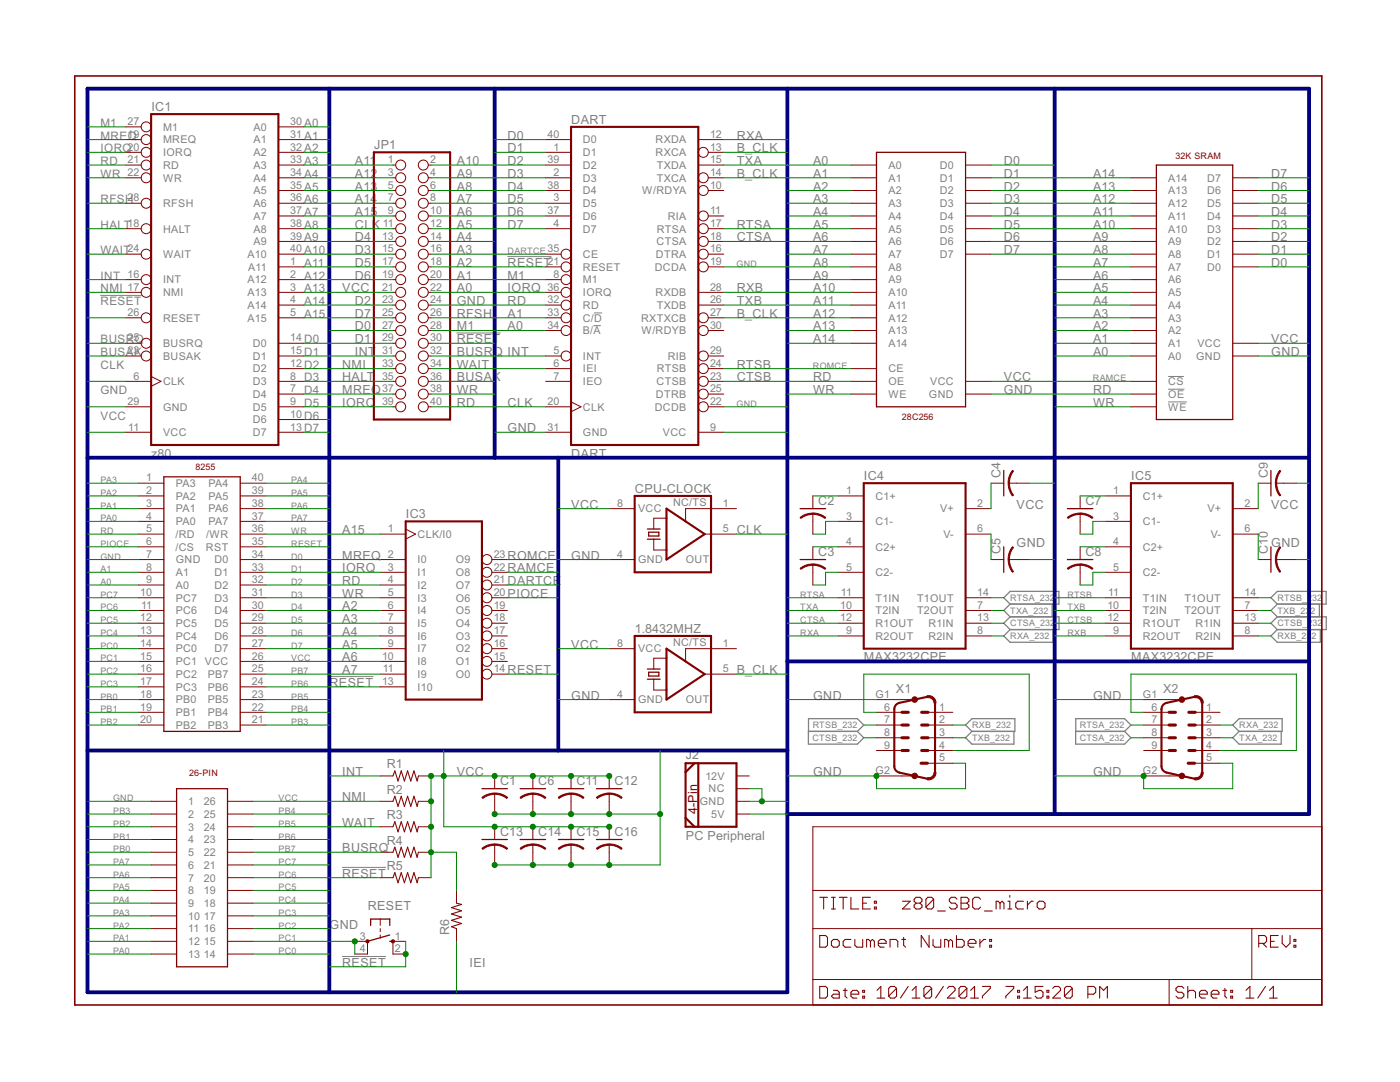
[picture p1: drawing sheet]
<svg xmlns="http://www.w3.org/2000/svg" width="279mm" height="216mm" viewBox="0 0 279 216" stroke-linecap="round" stroke-linejoin="round" font-family="sans-serif">
<defs><g id="words">
<g font-size="2.8" fill="#808080">
<text x="30.2" y="22.1">IC1</text>
<text x="74.6" y="29.8">JP1</text>
<text x="101.3" y="27.9">D0</text>
<text x="114" y="24.7">DART</text>
<text x="147" y="27.9">RXA</text>
<text x="70.8" y="32.9">A11</text>
<text x="70.8" y="35.5">A12</text>
<text x="91.2" y="35.5">A9</text>
<text x="91.2" y="32.9">A10</text>
<text x="101.3" y="30.4">D1</text>
<text x="101.3" y="32.9">D2</text>
<text x="101.3" y="35.5">D3</text>
<text x="147" y="30.4">B_CLK</text>
<text x="147" y="35.5">B_CLK</text>
<text x="147" y="32.9">TXA</text>
<text x="162.3" y="32.9">A0</text>
<text x="162.3" y="35.5">A1</text>
<text x="200.4" y="32.9">D0</text>
<text x="200.4" y="35.5">D1</text>
<text x="218.1" y="35.5">A14</text>
<text x="253.7" y="35.5">D7</text>
<text x="70.8" y="38">A13</text>
<text x="70.8" y="40.6">A14</text>
<text x="91.2" y="40.6">A7</text>
<text x="91.2" y="38">A8</text>
<text x="101.3" y="38">D4</text>
<text x="101.3" y="40.6">D5</text>
<text x="162.3" y="38">A2</text>
<text x="162.3" y="40.6">A3</text>
<text x="200.4" y="38">D2</text>
<text x="200.4" y="40.6">D3</text>
<text x="218.1" y="40.6">A12</text>
<text x="218.1" y="38">A13</text>
<text x="253.7" y="40.6">D5</text>
<text x="253.7" y="38">D6</text>
<text x="70.8" y="43.1">A15</text>
<text x="70.8" y="45.6">CLK</text>
<text x="91.2" y="45.6">A5</text>
<text x="91.2" y="43.1">A6</text>
<text x="101.3" y="43.1">D6</text>
<text x="101.3" y="45.6">D7</text>
<text x="147" y="45.6">RTSA</text>
<text x="162.3" y="43.1">A4</text>
<text x="162.3" y="45.6">A5</text>
<text x="200.4" y="43.1">D4</text>
<text x="200.4" y="45.6">D5</text>
<text x="218.1" y="45.6">A10</text>
<text x="218.1" y="43.1">A11</text>
<text x="253.7" y="45.6">D3</text>
<text x="253.7" y="43.1">D4</text>
<text x="70.8" y="50.7">D3</text>
<text x="70.8" y="48.2">D4</text>
<text x="70.8" y="53.2">D5</text>
<text x="91.2" y="53.2">A2</text>
<text x="91.2" y="50.7">A3</text>
<text x="91.2" y="48.2">A4</text>
<text x="101.3" y="53.2">RESET</text>
<text x="147" y="48.2">CTSA</text>
<text x="162.3" y="48.2">A6</text>
<text x="162.3" y="50.7">A7</text>
<text x="162.3" y="53.2">A8</text>
<text x="200.4" y="48.2">D6</text>
<text x="200.4" y="50.7">D7</text>
<text x="218.1" y="53.2">A7</text>
<text x="218.1" y="50.7">A8</text>
<text x="218.1" y="48.2">A9</text>
<text x="253.7" y="53.2">D0</text>
<text x="253.7" y="50.7">D1</text>
<text x="253.7" y="48.2">D2</text>
<text x="68.3" y="58.3">VCC</text>
<text x="70.8" y="55.8">D6</text>
<text x="91.2" y="58.3">A0</text>
<text x="91.2" y="55.8">A1</text>
<text x="101.3" y="55.8">M1</text>
<text x="101.3" y="58.3">IORQ</text>
<text x="147" y="58.3">RXB</text>
<text x="162.3" y="55.8">A9</text>
<text x="162.3" y="58.3">A10</text>
<text x="218.1" y="58.3">A5</text>
<text x="218.1" y="55.8">A6</text>
<text x="70.8" y="65.9">D0</text>
<text x="70.8" y="60.9">D2</text>
<text x="70.8" y="63.4">D7</text>
<text x="91.2" y="65.9">M1</text>
<text x="91.2" y="63.4">RFSH</text>
<text x="91.2" y="60.9">GND</text>
<text x="101.3" y="65.9">A0</text>
<text x="101.3" y="63.4">A1</text>
<text x="101.3" y="60.9">RD</text>
<text x="147" y="63.4">B_CLK</text>
<text x="147" y="60.9">TXB</text>
<text x="162.3" y="60.9">A11</text>
<text x="162.3" y="63.4">A12</text>
<text x="162.3" y="65.9">A13</text>
<text x="218.1" y="65.9">A2</text>
<text x="218.1" y="63.4">A3</text>
<text x="218.1" y="60.9">A4</text>
<text x="70.8" y="68.5">D1</text>
<text x="70.8" y="71">INT</text>
<text x="91.2" y="68.5">RESET</text>
<text x="91.2" y="71">BUSRQ INT</text>
<text x="162.3" y="68.5">A14</text>
<text x="218.1" y="71">A0</text>
<text x="218.1" y="68.5">A1</text>
<text x="253.7" y="71">GND</text>
<text x="253.7" y="68.5">VCC</text>
<text x="68.3" y="76.1">HALT</text>
<text x="68.3" y="73.6">NMI</text>
<text x="91.2" y="73.6">WAIT</text>
<text x="91.2" y="76.1">BUSAK</text>
<text x="147" y="76.1">CTSB</text>
<text x="147" y="73.6">RTSB</text>
<text x="162.3" y="76.1">RD</text>
<text x="200.4" y="76.1">VCC</text>
<text x="68.3" y="78.6">MREQ</text>
<text x="68.3" y="81.2">IORQ</text>
<text x="91.2" y="81.2">RD</text>
<text x="91.2" y="78.6">WR</text>
<text x="101.3" y="81.2">CLK</text>
<text x="162.3" y="78.6">WR</text>
<text x="200.4" y="78.6">GND</text>
<text x="218.1" y="78.6">RD</text>
<text x="218.1" y="81.2">WR</text>
<text x="101.3" y="86.3">GND</text>
<text x="30.2" y="91.3">z80</text>
<text x="114" y="91.3">DART</text>
<text x="172.4" y="95.8">IC4</text>
<text x="199.7" y="95.4" transform="rotate(-90 199.7 95.4)">C4</text>
<text x="225.8" y="95.8">IC5</text>
<text x="253" y="95.4" transform="rotate(-90 253 95.4)">C9</text>
<text x="114" y="101.5">VCC</text>
<text x="126.7" y="98.3">CPU-CLOCK</text>
<text x="163.3" y="100.9">C2</text>
<text x="202.9" y="101.5">VCC</text>
<text x="216.6" y="100.9">C7</text>
<text x="253.7" y="101.5">VCC</text>
<text x="68.3" y="106.6">A15</text>
<text x="81" y="103.4">IC3</text>
<text x="147" y="106.6">CLK</text>
<text x="68.3" y="111.7">MREQ</text>
<text x="101.3" y="111.7">ROMCE</text>
<text x="114" y="111.7">GND</text>
<text x="163.3" y="111">C3</text>
<text x="199.7" y="110.6" transform="rotate(-90 199.7 110.6)">C5</text>
<text x="202.9" y="109.1">GND</text>
<text x="216.6" y="111">C8</text>
<text x="253" y="110.6" transform="rotate(-90 253 110.6)">C10</text>
<text x="253.7" y="109.1">GND</text>
<text x="68.3" y="114.2">IORQ</text>
<text x="68.3" y="116.7">RD</text>
<text x="68.3" y="119.3">WR</text>
<text x="101.3" y="114.2">RAMCE</text>
<text x="101.3" y="116.7">DARTCE</text>
<text x="101.3" y="119.3">PIOCE</text>
<text x="68.3" y="121.8">A2</text>
<text x="68.3" y="124.4">A3</text>
<text x="68.3" y="126.9">A4</text>
<text x="68.3" y="129.4">A5</text>
<text x="68.3" y="132">A6</text>
<text x="114" y="129.4">VCC</text>
<text x="126.7" y="126.3">1.8432MHZ</text>
<text x="172.4" y="132">MAX3232CPE</text>
<text x="225.8" y="132">MAX3232CPE</text>
<text x="65.8" y="137">RESET</text>
<text x="68.3" y="134.5">A7</text>
<text x="101.3" y="134.5">RESET</text>
<text x="147" y="134.5">B_CLK</text>
<text x="114" y="139.6">GND</text>
<text x="162.3" y="139.6">GND</text>
<text x="178.8" y="138.3">X1</text>
<text x="218.1" y="139.6">GND</text>
<text x="232.1" y="138.3">X2</text>
<text x="68.3" y="154.8">INT</text>
<text x="77.2" y="153.3">R1</text>
<text x="91.2" y="154.8">VCC</text>
<text x="136.9" y="151.5">J2</text>
<text x="162.3" y="154.8">GND</text>
<text x="218.1" y="154.8">GND</text>
<text x="68.3" y="159.9">NMI</text>
<text x="77.2" y="158.4">R2</text>
<text x="99.8" y="156.7">C1</text>
<text x="107.4" y="156.7">C6</text>
<text x="115" y="156.7">C11</text>
<text x="122.6" y="156.7">C12</text>
<text x="68.3" y="165">WAIT</text>
<text x="77.2" y="163.5">R3</text>
<text x="99.8" y="166.9">C13</text>
<text x="107.4" y="166.9">C14</text>
<text x="115" y="166.9">C15</text>
<text x="122.6" y="166.9">C16</text>
<text x="136.9" y="167.5">PC Peripheral</text>
<text x="68.3" y="170.1">BUSRQ</text>
<text x="77.2" y="168.6">R4</text>
<text x="77.2" y="173.6">R5</text>
<text x="68.3" y="175.1">RESET</text>
<text x="65.8" y="185.3">GND</text>
<text x="73.4" y="181.5">RESET</text>
<text x="89.6" y="186.5" transform="rotate(-90 89.6 186.5)">R6</text>
<text x="68.3" y="192.9">RESET</text>
<text x="93.7" y="192.9">IEI</text>
</g>
<text font-size="2.8" fill="#800000" x="139.1" y="162.4" transform="rotate(-90 139.1 162.4)">4-Pin</text>
<g font-size="2.6" fill="#808080">
<text x="20" y="25.3">M1</text>
<text x="20" y="27.9">MRE1Q9</text>
<text x="20" y="30.4">IORQ20</text>
<text x="20" y="32.9">RD</text>
<text x="20" y="35.5">WR 22</text>
<text x="20" y="40.6">RFSH</text>
<text x="20" y="45.6">HALT18</text>
<text x="20" y="50.7">WAIT24</text>
<text x="20" y="55.8">INT 16</text>
<text x="20" y="58.3">NMI 17</text>
<text x="20" y="60.9">RESET</text>
<text x="20" y="68.5">BUSRQ</text>
<text x="20" y="71">BUSAK</text>
<text x="20" y="73.6">CLK</text>
<text x="20" y="78.6">GND</text>
<text x="20" y="83.7">VCC</text>
</g>
<g font-size="2.4" fill="#808080">
<text x="25.5" y="25">27</text>
<text x="32.5" y="26.1">M1</text>
<text x="32.5" y="28.6">MREQ</text>
<text x="50.6" y="26.1">A0</text>
<text x="50.6" y="28.6">A1</text>
<text x="57.9" y="25">30A0</text>
<text x="57.9" y="27.5">31A1</text>
<text x="109.3" y="27.5">40</text>
<text x="116.3" y="28.6">D0</text>
<text x="130.8" y="28.6">RXDA</text>
<text x="141.7" y="27.5">12</text>
<text x="25.5" y="32.6">21</text>
<text x="32.5" y="31.2">IORQ</text>
<text x="32.5" y="33.7">RD</text>
<text x="50.6" y="31.2">A2</text>
<text x="50.6" y="33.7">A3</text>
<text x="57.9" y="30">32A2</text>
<text x="57.9" y="32.6">33A3</text>
<text x="57.9" y="35.1">34A4</text>
<text x="77.4" y="32.6">1</text>
<text x="77.4" y="35.1">3</text>
<text x="85.8" y="32.6">2</text>
<text x="85.8" y="35.1">4</text>
<text x="109.3" y="32.6">39</text>
<text x="110.4" y="30">1</text>
<text x="110.4" y="35.1">2</text>
<text x="116.3" y="31.2">D1</text>
<text x="116.3" y="33.7">D2</text>
<text x="130.8" y="31.2">RXCA</text>
<text x="131.1" y="33.7">TXDA</text>
<text x="141.7" y="30">13</text>
<text x="141.7" y="35.1">14</text>
<text x="141.7" y="32.6">15</text>
<text x="177.3" y="33.7">A0</text>
<text x="187.6" y="33.7">D0</text>
<text x="25.5" y="40.2">28</text>
<text x="32.5" y="36.2">WR</text>
<text x="32.5" y="41.3">RFSH</text>
<text x="50.6" y="36.2">A4</text>
<text x="50.6" y="38.8">A5</text>
<text x="50.6" y="41.3">A6</text>
<text x="57.9" y="37.7">35A5</text>
<text x="57.9" y="40.2">36A6</text>
<text x="77.4" y="37.7">5</text>
<text x="77.4" y="40.2">7</text>
<text x="85.8" y="37.7">6</text>
<text x="85.8" y="40.2">8</text>
<text x="109.3" y="37.7">38</text>
<text x="110.4" y="40.2">3</text>
<text x="116.3" y="36.2">D3</text>
<text x="116.3" y="41.3">D5</text>
<text x="116.3" y="38.8">D4</text>
<text x="128.2" y="38.8">W/RDYA</text>
<text x="131.1" y="36.2">TXCA</text>
<text x="141.7" y="37.7">10</text>
<text x="177.3" y="36.2">A1</text>
<text x="177.3" y="38.8">A2</text>
<text x="177.3" y="41.3">A3</text>
<text x="187.6" y="36.2">D1</text>
<text x="187.6" y="38.8">D2</text>
<text x="187.6" y="41.3">D3</text>
<text x="233.2" y="36.2">A14</text>
<text x="233.2" y="38.8">A13</text>
<text x="233.2" y="41.3">A12</text>
<text x="240.9" y="36.2">D7</text>
<text x="240.9" y="38.8">D6</text>
<text x="240.9" y="41.3">D5</text>
<text x="32.5" y="46.4">HALT</text>
<text x="50.6" y="43.9">A7</text>
<text x="50.6" y="46.4">A8</text>
<text x="57.9" y="42.7">37A7</text>
<text x="57.9" y="45.3">38A8</text>
<text x="57.9" y="47.8">39A9</text>
<text x="76.2" y="47.8">13</text>
<text x="76.4" y="45.3">11</text>
<text x="77.4" y="42.7">9</text>
<text x="85.8" y="42.7">10</text>
<text x="85.8" y="45.3">12</text>
<text x="85.8" y="47.8">14</text>
<text x="109.3" y="42.7">37</text>
<text x="110.4" y="45.3">4</text>
<text x="116.3" y="46.4">D7</text>
<text x="116.3" y="43.9">D6</text>
<text x="131.1" y="46.4">RTSA</text>
<text x="133.3" y="43.9">RIA</text>
<text x="141.7" y="42.7">11</text>
<text x="141.7" y="45.3">17</text>
<text x="141.7" y="47.8">18</text>
<text x="177.3" y="43.9">A4</text>
<text x="177.3" y="46.4">A5</text>
<text x="187.6" y="43.9">D4</text>
<text x="187.6" y="46.4">D5</text>
<text x="233.2" y="43.9">A11</text>
<text x="233.2" y="46.4">A10</text>
<text x="240.9" y="43.9">D4</text>
<text x="240.9" y="46.4">D3</text>
<text x="32.5" y="51.5">WAIT</text>
<text x="49.4" y="51.5">A10</text>
<text x="50.6" y="48.9">A9</text>
<text x="57.9" y="50.4">40A10</text>
<text x="57.9" y="52.9">1 A11</text>
<text x="76.2" y="50.4">15</text>
<text x="76.2" y="52.9">17</text>
<text x="85.8" y="50.4">16</text>
<text x="85.8" y="52.9">18</text>
<text x="109.3" y="52.9">21</text>
<text x="109.3" y="50.4">35</text>
<text x="116.3" y="51.5">CE</text>
<text x="130.9" y="51.5">DTRA</text>
<text x="131" y="48.9">CTSA</text>
<text x="141.7" y="50.4">16</text>
<text x="141.7" y="52.9">19</text>
<text x="177.3" y="48.9">A6</text>
<text x="177.3" y="51.5">A7</text>
<text x="187.6" y="48.9">D6</text>
<text x="187.6" y="51.5">D7</text>
<text x="233.2" y="48.9">A9</text>
<text x="233.2" y="51.5">A8</text>
<text x="240.9" y="48.9">D2</text>
<text x="240.9" y="51.5">D1</text>
<text x="32.5" y="56.6">INT</text>
<text x="32.5" y="59.1">NMI</text>
<text x="49.4" y="56.6">A12</text>
<text x="49.4" y="59.1">A13</text>
<text x="49.5" y="54">A11</text>
<text x="57.9" y="55.4">2 A12</text>
<text x="57.9" y="58">3 A13</text>
<text x="76.2" y="55.4">19</text>
<text x="76.2" y="58">21</text>
<text x="85.8" y="55.4">20</text>
<text x="85.8" y="58">22</text>
<text x="109.3" y="58">36</text>
<text x="110.4" y="55.4">8</text>
<text x="116.3" y="56.6">M1</text>
<text x="116.3" y="54">RESET</text>
<text x="116.3" y="59.1">IORQ</text>
<text x="130.7" y="54">DCDA</text>
<text x="130.8" y="59.1">RXDB</text>
<text x="141.7" y="58">28</text>
<text x="177.3" y="54">A8</text>
<text x="177.3" y="56.6">A9</text>
<text x="177.3" y="59.1">A10</text>
<text x="233.2" y="54">A7</text>
<text x="233.2" y="56.6">A6</text>
<text x="233.2" y="59.1">A5</text>
<text x="240.9" y="54">D0</text>
<text x="25.5" y="63.1">26</text>
<text x="32.5" y="64.2">RESET</text>
<text x="49.4" y="61.6">A14</text>
<text x="49.4" y="64.2">A15</text>
<text x="57.9" y="60.5">4 A14</text>
<text x="57.9" y="63.1">5 A15</text>
<text x="76.2" y="60.5">23</text>
<text x="76.2" y="63.1">25</text>
<text x="76.2" y="65.6">27</text>
<text x="85.8" y="60.5">24</text>
<text x="85.8" y="63.1">26</text>
<text x="85.8" y="65.6">28</text>
<text x="109.3" y="60.5">32</text>
<text x="109.3" y="63.1">33</text>
<text x="109.3" y="65.6">34</text>
<text x="116.3" y="61.6">RD</text>
<text x="116.3" y="64.2">C/D</text>
<text x="127.9" y="64.2">RXTXCB</text>
<text x="131.1" y="61.6">TXDB</text>
<text x="141.7" y="60.5">26</text>
<text x="141.7" y="63.1">27</text>
<text x="141.7" y="65.6">30</text>
<text x="177.3" y="61.6">A11</text>
<text x="177.3" y="64.2">A12</text>
<text x="233.2" y="61.6">A4</text>
<text x="233.2" y="64.2">A3</text>
<text x="25.5" y="68.1">25</text>
<text x="25.5" y="70.7">23</text>
<text x="32.5" y="69.2">BUSRQ</text>
<text x="32.5" y="71.8">BUSAK</text>
<text x="50.4" y="69.2">D0</text>
<text x="50.4" y="71.8">D1</text>
<text x="57.9" y="68.1">14D0</text>
<text x="57.9" y="70.7">15D1</text>
<text x="76.2" y="68.1">29</text>
<text x="76.2" y="70.7">31</text>
<text x="85.8" y="68.1">30</text>
<text x="85.8" y="70.7">32</text>
<text x="110.4" y="70.7">5</text>
<text x="116.3" y="71.8">INT</text>
<text x="116.3" y="66.7">B/A</text>
<text x="128" y="66.7">W/RDYB</text>
<text x="133.3" y="71.8">RIB</text>
<text x="141.7" y="70.7">29</text>
<text x="177.3" y="66.7">A13</text>
<text x="177.3" y="69.2">A14</text>
<text x="233.2" y="66.7">A2</text>
<text x="233.2" y="69.2">A1</text>
<text x="233.2" y="71.8">A0</text>
<text x="238.7" y="71.8">GND</text>
<text x="239" y="69.2">VCC</text>
<text x="26.6" y="75.7">6</text>
<text x="32.5" y="76.9">CLK</text>
<text x="50.4" y="74.3">D2</text>
<text x="50.4" y="76.9">D3</text>
<text x="57.9" y="73.2">12D2</text>
<text x="57.9" y="75.7">8 D3</text>
<text x="76.2" y="73.2">33</text>
<text x="76.2" y="75.7">35</text>
<text x="85.8" y="73.2">34</text>
<text x="85.8" y="75.7">36</text>
<text x="110.4" y="73.2">6</text>
<text x="110.4" y="75.7">7</text>
<text x="116.3" y="74.3">IEI</text>
<text x="116.3" y="76.9">IEO</text>
<text x="131" y="76.9">CTSB</text>
<text x="131.1" y="74.3">RTSB</text>
<text x="141.7" y="75.7">23</text>
<text x="141.7" y="73.2">24</text>
<text x="177.3" y="74.3">CE</text>
<text x="177.3" y="76.9">OE</text>
<text x="185.6" y="76.9">VCC</text>
<text x="233.2" y="76.9">CS</text>
<text x="25.5" y="80.8">29</text>
<text x="32.5" y="81.9">GND</text>
<text x="50.4" y="79.4">D4</text>
<text x="50.4" y="81.9">D5</text>
<text x="57.9" y="78.3">7 D4</text>
<text x="57.9" y="80.8">9 D5</text>
<text x="57.9" y="83.4">10D6</text>
<text x="76.2" y="78.3">37</text>
<text x="76.2" y="80.8">39</text>
<text x="85.8" y="78.3">38</text>
<text x="85.8" y="80.8">40</text>
<text x="109.3" y="80.8">20</text>
<text x="116.3" y="81.9">CLK</text>
<text x="130.7" y="81.9">DCDB</text>
<text x="130.9" y="79.4">DTRB</text>
<text x="141.7" y="80.8">22</text>
<text x="141.7" y="78.3">25</text>
<text x="177.3" y="79.4">WE</text>
<text x="185.4" y="79.4">GND</text>
<text x="233.2" y="79.4">OE</text>
<text x="233.2" y="81.9">WE</text>
<text x="25.6" y="85.9">11</text>
<text x="32.5" y="87">VCC</text>
<text x="50.4" y="84.5">D6</text>
<text x="50.4" y="87">D7</text>
<text x="57.9" y="85.9">13D7</text>
<text x="109.3" y="85.9">31</text>
<text x="116.3" y="87">GND</text>
<text x="132.3" y="87">VCC</text>
<text x="141.7" y="85.9">9</text>
<text x="29.2" y="96.1">1</text>
<text x="29.2" y="98.6">2</text>
<text x="29.2" y="101.1">3</text>
<text x="35.1" y="97.2">PA3</text>
<text x="35.1" y="99.7">PA2</text>
<text x="41.6" y="99.7">PA5</text>
<text x="41.6" y="97.2">PA4</text>
<text x="50.3" y="101.1">38</text>
<text x="50.3" y="98.6">39</text>
<text x="50.3" y="96.1">40</text>
<text x="123.1" y="101.1">8</text>
<text x="134.3" y="101">NC/TS</text>
<text x="144.2" y="101.1">1</text>
<text x="168.9" y="98.6">1</text>
<text x="174.8" y="99.7">C1+</text>
<text x="195" y="101.1">2</text>
<text x="222.2" y="98.6">1</text>
<text x="228.1" y="99.7">C1+</text>
<text x="248.4" y="101.1">2</text>
<text x="29.2" y="103.7">4</text>
<text x="29.2" y="106.2">5</text>
<text x="35" y="107.3">/RD</text>
<text x="35.1" y="102.3">PA1</text>
<text x="35.1" y="104.8">PA0</text>
<text x="41.2" y="107.3">/WR</text>
<text x="41.6" y="104.8">PA7</text>
<text x="41.6" y="102.3">PA6</text>
<text x="50.3" y="106.2">36</text>
<text x="50.3" y="103.7">37</text>
<text x="77.4" y="106.2">1</text>
<text x="83.3" y="107.3">CLK/I0</text>
<text x="127.3" y="102.3">VCC</text>
<text x="144.2" y="106.2">5</text>
<text x="168.9" y="103.7">3</text>
<text x="174.8" y="104.8">C1-</text>
<text x="187.6" y="102.3">V+</text>
<text x="188.3" y="107.3">V-</text>
<text x="195" y="106.2">6</text>
<text x="222.2" y="103.7">3</text>
<text x="228.1" y="104.8">C1-</text>
<text x="241" y="102.3">V+</text>
<text x="241.6" y="107.3">V-</text>
<text x="248.4" y="106.2">6</text>
<text x="29.2" y="108.8">6</text>
<text x="29.2" y="111.3">7</text>
<text x="29.2" y="113.8">8</text>
<text x="35" y="109.9">/CS</text>
<text x="35.1" y="112.4">GND</text>
<text x="41.1" y="109.9">RST</text>
<text x="42.8" y="112.4">D0</text>
<text x="50.3" y="113.8">33</text>
<text x="50.3" y="111.3">34</text>
<text x="50.3" y="108.8">35</text>
<text x="77.4" y="111.3">2</text>
<text x="77.4" y="113.8">3</text>
<text x="83.3" y="112.4">I0</text>
<text x="90.9" y="112.4">O9</text>
<text x="98.5" y="113.8">22</text>
<text x="98.5" y="111.3">23</text>
<text x="123.1" y="111.3">4</text>
<text x="127.3" y="112.4">GND</text>
<text x="136.9" y="112.4">OUT</text>
<text x="168.9" y="108.8">4</text>
<text x="168.9" y="113.8">5</text>
<text x="174.8" y="109.9">C2+</text>
<text x="222.2" y="108.8">4</text>
<text x="222.2" y="113.8">5</text>
<text x="228.1" y="109.9">C2+</text>
<text x="28" y="118.9">10</text>
<text x="29.2" y="116.4">9</text>
<text x="35.1" y="115">A1</text>
<text x="35.1" y="117.5">A0</text>
<text x="42.8" y="117.5">D2</text>
<text x="42.8" y="115">D1</text>
<text x="50.3" y="118.9">31</text>
<text x="50.3" y="116.4">32</text>
<text x="77.4" y="116.4">4</text>
<text x="77.4" y="118.9">5</text>
<text x="83.3" y="115">I1</text>
<text x="83.3" y="117.5">I2</text>
<text x="90.9" y="117.5">O7</text>
<text x="90.9" y="115">O8</text>
<text x="98.5" y="118.9">20</text>
<text x="98.5" y="116.4">21</text>
<text x="167.8" y="118.9">11</text>
<text x="174.8" y="115">C2-</text>
<text x="195" y="118.9">14</text>
<text x="221.2" y="118.9">11</text>
<text x="228.1" y="115">C2-</text>
<text x="248.4" y="118.9">14</text>
<text x="28" y="124">12</text>
<text x="28.1" y="121.5">11</text>
<text x="35.1" y="120">PC7</text>
<text x="35.1" y="122.6">PC6</text>
<text x="35.1" y="125.1">PC5</text>
<text x="42.8" y="125.1">D5</text>
<text x="42.8" y="122.6">D4</text>
<text x="42.8" y="120">D3</text>
<text x="50.3" y="124">29</text>
<text x="50.3" y="121.5">30</text>
<text x="77.4" y="121.5">6</text>
<text x="77.4" y="124">7</text>
<text x="83.3" y="120">I3</text>
<text x="83.3" y="122.6">I4</text>
<text x="83.3" y="125.1">I5</text>
<text x="90.9" y="125.1">O4</text>
<text x="90.9" y="122.6">O5</text>
<text x="90.9" y="120">O6</text>
<text x="98.5" y="124">18</text>
<text x="98.5" y="121.5">19</text>
<text x="167.7" y="121.5">10</text>
<text x="167.7" y="124">12</text>
<text x="174.8" y="120">T1IN</text>
<text x="174.8" y="122.6">T2IN</text>
<text x="174.8" y="125.1">R1OUT</text>
<text x="183" y="120">T1OUT</text>
<text x="183" y="122.6">T2OUT</text>
<text x="185.3" y="125.1">R1IN</text>
<text x="195" y="121.5">7</text>
<text x="195" y="124">13</text>
<text x="221" y="121.5">10</text>
<text x="221" y="124">12</text>
<text x="228.1" y="120">T1IN</text>
<text x="228.1" y="122.6">T2IN</text>
<text x="228.1" y="125.1">R1OUT</text>
<text x="236.4" y="120">T1OUT</text>
<text x="236.4" y="122.6">T2OUT</text>
<text x="238.6" y="125.1">R1IN</text>
<text x="248.4" y="121.5">7</text>
<text x="248.4" y="124">13</text>
<text x="28" y="126.5">13</text>
<text x="28" y="129.1">14</text>
<text x="28" y="131.6">15</text>
<text x="35.1" y="127.7">PC4</text>
<text x="35.1" y="130.2">PC0</text>
<text x="42.8" y="130.2">D7</text>
<text x="42.8" y="127.7">D6</text>
<text x="50.3" y="131.6">26</text>
<text x="50.3" y="129.1">27</text>
<text x="50.3" y="126.5">28</text>
<text x="76.2" y="131.6">10</text>
<text x="77.4" y="126.5">8</text>
<text x="77.4" y="129.1">9</text>
<text x="83.3" y="127.7">I6</text>
<text x="83.3" y="130.2">I7</text>
<text x="90.9" y="130.2">O2</text>
<text x="90.9" y="127.7">O3</text>
<text x="98.5" y="131.6">15</text>
<text x="98.5" y="129.1">16</text>
<text x="98.5" y="126.5">17</text>
<text x="123.1" y="129.1">8</text>
<text x="127.3" y="130.2">VCC</text>
<text x="134.3" y="128.9">NC/TS</text>
<text x="144.2" y="129.1">1</text>
<text x="168.9" y="126.5">9</text>
<text x="174.8" y="127.7">R2OUT</text>
<text x="185.3" y="127.7">R2IN</text>
<text x="195" y="126.5">8</text>
<text x="222.2" y="126.5">9</text>
<text x="228.1" y="127.7">R2OUT</text>
<text x="238.6" y="127.7">R2IN</text>
<text x="248.4" y="126.5">8</text>
<text x="28" y="134.2">16</text>
<text x="28" y="136.7">17</text>
<text x="35.1" y="132.7">PC1 VCC</text>
<text x="35.1" y="135.3">PC2</text>
<text x="35.1" y="137.8">PC3</text>
<text x="41.4" y="137.8">PB6</text>
<text x="41.4" y="135.3">PB7</text>
<text x="50.3" y="136.7">24</text>
<text x="50.3" y="134.2">25</text>
<text x="76.2" y="136.7">13</text>
<text x="76.4" y="134.2">11</text>
<text x="83.3" y="132.7">I8</text>
<text x="83.3" y="135.3">I9</text>
<text x="83.3" y="137.8">I10</text>
<text x="90.9" y="132.7">O1</text>
<text x="90.9" y="135.3">O0</text>
<text x="98.5" y="134.2">14</text>
<text x="144.2" y="134.2">5</text>
<text x="28" y="139.2">18</text>
<text x="28" y="141.8">19</text>
<text x="35.1" y="140.3">PB0</text>
<text x="35.1" y="142.9">PB1</text>
<text x="41.4" y="142.9">PB4</text>
<text x="41.4" y="140.4">PB5</text>
<text x="50.3" y="141.8">22</text>
<text x="50.3" y="139.2">23</text>
<text x="123.1" y="139.2">4</text>
<text x="127.3" y="140.3">GND</text>
<text x="136.9" y="140.3">OUT</text>
<text x="174.8" y="139.2">G1</text>
<text x="176.5" y="141.8">6</text>
<text x="187.4" y="141.8">1</text>
<text x="228.1" y="139.2">G1</text>
<text x="229.8" y="141.8">6</text>
<text x="240.7" y="141.8">1</text>
<text x="28" y="144.3">20</text>
<text x="35.1" y="145.4">PB2</text>
<text x="41.4" y="145.4">PB3</text>
<text x="50.3" y="144.3">21</text>
<text x="176.5" y="144.3">7</text>
<text x="176.5" y="146.9">8</text>
<text x="176.5" y="149.4">9</text>
<text x="187.4" y="144.3">2</text>
<text x="187.4" y="146.9">3</text>
<text x="187.4" y="149.4">4</text>
<text x="229.8" y="144.3">7</text>
<text x="229.8" y="146.9">8</text>
<text x="229.8" y="149.4">9</text>
<text x="240.7" y="144.3">2</text>
<text x="240.7" y="146.9">3</text>
<text x="240.7" y="149.4">4</text>
<text x="140.8" y="155.6">12V</text>
<text x="174.8" y="154.5">G2</text>
<text x="187.4" y="151.9">5</text>
<text x="228.1" y="154.5">G2</text>
<text x="240.7" y="151.9">5</text>
<text x="37.6" y="160.7">1</text>
<text x="40.7" y="160.7">26</text>
<text x="139.7" y="160.7">GND</text>
<text x="141.4" y="158.1">NC</text>
<text x="37.6" y="163.2">2</text>
<text x="37.6" y="165.7">3</text>
<text x="40.7" y="165.7">24</text>
<text x="40.7" y="163.2">25</text>
<text x="142" y="163.2">5V</text>
<text x="37.6" y="168.3">4</text>
<text x="37.6" y="170.8">5</text>
<text x="37.6" y="173.4">6</text>
<text x="40.7" y="173.4">21</text>
<text x="40.7" y="170.8">22</text>
<text x="40.7" y="168.3">23</text>
<text x="37.6" y="175.9">7</text>
<text x="37.6" y="178.4">8</text>
<text x="40.7" y="178.4">19</text>
<text x="40.7" y="175.9">20</text>
<text x="37.6" y="181">9</text>
<text x="37.6" y="183.5">10</text>
<text x="40.7" y="183.5">17</text>
<text x="40.7" y="181">18</text>
<text x="37.6" y="186.1">11</text>
<text x="37.6" y="188.6">12</text>
<text x="37.6" y="191.1">13</text>
<text x="40.7" y="191.1">14</text>
<text x="40.7" y="188.6">15</text>
<text x="40.7" y="186.1">16</text>
<text x="71.8" y="187.5">3</text>
<text x="71.8" y="190">4</text>
<text x="78.8" y="187.5">1</text>
<text x="78.8" y="190">2</text>
</g>
<g font-size="2" fill="#800000">
<text x="234.6" y="31.7">32K SRAM</text>
<text x="180" y="83.7">28C256</text>
<text x="39" y="93.9">8255</text>
<text x="37.8" y="154.8">26-PIN</text>
</g>
<g font-size="2" fill="#808080">
<text x="101.3" y="50.7">DARTCE</text>
<text x="147" y="53.2">GND</text>
<text x="162.3" y="73.6">ROMCE</text>
<text x="218.1" y="76.1">RAMCE</text>
<text x="147" y="81.2">GND</text>
<text x="20" y="101.5">PA1</text>
<text x="20" y="99">PA2</text>
<text x="20" y="96.4">PA3</text>
<text x="58.1" y="96.4">PA4</text>
<text x="58.1" y="99">PA5</text>
<text x="58.1" y="101.5">PA6</text>
<text x="20" y="106.6">RD</text>
<text x="20" y="104">PA0</text>
<text x="58.1" y="106.6">WR</text>
<text x="58.1" y="104">PA7</text>
<text x="20" y="111.7">GND</text>
<text x="20" y="109.1">PIOCE</text>
<text x="58.1" y="111.7">D0</text>
<text x="58.1" y="109.1">RESET</text>
<text x="20" y="116.7">A0</text>
<text x="20" y="114.2">A1</text>
<text x="20" y="119.3">PC7</text>
<text x="58.1" y="114.2">D1</text>
<text x="58.1" y="116.7">D2</text>
<text x="58.1" y="119.3">D3</text>
<text x="159.7" y="119.3">RTSA</text>
<text x="201.6" y="119.9">RTSA_232</text>
<text x="213" y="119.3">RTSB</text>
<text x="254.9" y="119.9">RTSB_232</text>
<text x="20" y="124.4">PC5</text>
<text x="20" y="121.8">PC6</text>
<text x="58.1" y="121.8">D4</text>
<text x="58.1" y="124.4">D5</text>
<text x="159.7" y="121.8">TXA</text>
<text x="159.7" y="124.4">CTSA</text>
<text x="201.6" y="122.4">TXA_232</text>
<text x="201.6" y="125">CTSA_232</text>
<text x="213" y="121.8">TXB</text>
<text x="213" y="124.4">CTSB</text>
<text x="254.9" y="122.4">TXB_23</text>
<text x="254.9" y="125">CTSB_232</text>
<text x="261.6" y="122.4">2</text>
<text x="20" y="129.4">PC0</text>
<text x="20" y="132">PC1</text>
<text x="20" y="126.9">PC4</text>
<text x="58.1" y="126.9">D6</text>
<text x="58.1" y="129.4">D7</text>
<text x="58.1" y="132">VCC</text>
<text x="159.7" y="126.9">RXA</text>
<text x="201.6" y="127.5">RXA_232</text>
<text x="213" y="126.9">RXB</text>
<text x="254.9" y="127.5">RXB_23</text>
<text x="261.8" y="127.5">2</text>
<text x="20" y="134.5">PC2</text>
<text x="20" y="137">PC3</text>
<text x="58.1" y="134.5">PB7</text>
<text x="58.1" y="137">PB6</text>
<text x="20" y="139.6">PB0</text>
<text x="20" y="142.1">PB1</text>
<text x="58.1" y="139.6">PB5</text>
<text x="58.1" y="142.1">PB4</text>
<text x="20" y="144.7">PB2</text>
<text x="58.1" y="144.7">PB3</text>
<text x="162.1" y="147.8">CTSB_232</text>
<text x="162.2" y="145.3">RTSB_232</text>
<text x="194" y="145.3">RXB_232</text>
<text x="194" y="147.8">TXB_232</text>
<text x="215.5" y="147.8">CTSA_232</text>
<text x="215.5" y="145.3">RTSA_232</text>
<text x="247.3" y="145.3">RXA_232</text>
<text x="247.3" y="147.8">TXA_232</text>
<text x="22.6" y="159.9">GND</text>
<text x="55.6" y="159.9">VCC</text>
<text x="22.6" y="167.5">PB1</text>
<text x="22.6" y="165">PB2</text>
<text x="22.6" y="162.4">PB3</text>
<text x="55.6" y="167.5">PB6</text>
<text x="55.6" y="165">PB5</text>
<text x="55.6" y="162.4">PB4</text>
<text x="22.6" y="172.6">PA7</text>
<text x="22.6" y="170.1">PB0</text>
<text x="55.6" y="172.6">PC7</text>
<text x="55.6" y="170.1">PB7</text>
<text x="22.6" y="177.7">PA5</text>
<text x="22.6" y="175.1">PA6</text>
<text x="55.6" y="177.7">PC5</text>
<text x="55.6" y="175.1">PC6</text>
<text x="22.6" y="185.3">PA2</text>
<text x="22.6" y="182.8">PA3</text>
<text x="22.6" y="180.2">PA4</text>
<text x="55.6" y="185.3">PC2</text>
<text x="55.6" y="182.8">PC3</text>
<text x="55.6" y="180.2">PC4</text>
<text x="22.6" y="190.4">PA0</text>
<text x="22.6" y="187.8">PA1</text>
<text x="55.6" y="190.4">PC0</text>
<text x="55.6" y="187.8">PC1</text>
</g>
</g></defs>
<path d="M20 58.9h8.3M101.3 51.2h8.7M91.1 66.4h8.8M118.4 65h1.5M118.5 62.4h1.7M233.1 75.1h3.2M233.1 77.7h3.3M233.1 80.2h3.8M65.7 135h8.8M68.3 173.1h8.7M68.3 190.9h8.7" fill="none" stroke="#808080" stroke-width=".2"/>
<g fill="none" stroke="#808080" stroke-width=".25">
<path d="M200.3 119.3l1.3-1.3h9.7v2.5h-9.7zM253.6 119.3l1.3-1.3h9.8v2.5h-9.8zM201.6 123.1h9.7v2.5h-9.7M201.6 125.6l-1.3 1.3 1.3 1.3h8.6v-2.6M201.6 120.5l-1.3 1.3 1.3 1.3M201.6 123.1l-1.3 1.3 1.3 1.2M210 120.5v2.6M254.9 125.6l-1.3 1.3 1.3 1.3h8.6v-2.6M254.9 123.1h9.8v2.5h-9.8M254.9 120.5l-1.3 1.3 1.3 1.3M254.9 123.1l-1.3 1.3 1.3 1.2M263.3 120.5v2.6"/>
<path d="M161.3 145.9h9.8M161.4 143.4h9.7l1.3 1.3-1.3 1.2 1.3 1.3-1.3 1.3h-9.8zM192.7 144.7l1.3-1.3h8.5v2.5h-8.5zM194 145.9l-1.3 1.3 1.3 1.3h8.4v-2.6M214.7 145.9h9.7M214.7 143.4h9.7l1.3 1.3-1.3 1.2 1.3 1.3-1.3 1.3h-9.7zM246 144.7l1.3-1.3h8.6v2.5h-8.6zM247.3 145.9l-1.3 1.3 1.3 1.3h8.4v-2.6"/>
</g>
<g fill="none" stroke="#800000" stroke-width=".42">
<path d="M30.2 22.8h25.4v66h-25.4zM74.6 30.4h15.2v53.3h-15.2zM114 25.3h25.4v63.5h-25.4zM126.7 99h15.2v15.2h-15.2zM172.4 96.4h20.3v33h-20.3zM225.7 96.4h20.3v33h-20.3zM81 104h15.2v35.6h-15.2zM133 101.5l7.6 5.1-7.6 5.1zM126.7 126.9h15.2v15.2h-15.2zM133 129.4l7.6 5.1-7.6 5.1zM185.1 139l-5.6 1.3-.7 .4-.3 .8v11.4l.1 .6 .4 .4 .5 .3 5.6 1.2M238.4 139l-5.6 1.3-.7 .4-.3 .8v11.4l.1 .6 .4 .4 .5 .3 5.6 1.2"/>
<path d="M136.8 152.3h10.2v12.7h-10.2zM138.6 152.3l-1.8 1.8M139.4 152.3v12.7M186.6 140.3v13.8M239.9 140.3v13.8M136.8 163.2l1.8 1.8"/>
</g>
<g fill="none" stroke="#800000" stroke-width=".2">
<path d="M25.1 25.3h3.1M25.1 27.9h3.1M25.1 30.4h3.1M25.1 32.9h3.1M25.1 35.5h3.1M55.6 25.3h5M55.6 27.9h5M55.6 30.4h5M55.6 32.9h5M55.6 35.5h5M55.6 38h5M78.4 32.9h.6"/>
<path d="M78.4 35.5h.6M78.4 38h.6M85.5 32.9h.5M85.5 35.5h.5M85.5 38h.5M108.9 27.9h5.1M108.9 30.4h5.1M108.9 32.9h5.1M108.9 35.5h5.1M108.9 38h5.1M139.4 27.9h5M139.4 32.9h5"/>
<path d="M141.4 30.4h3M141.4 35.5h3M141.4 38h3M169.8 32.9h5.1M169.8 35.5h5.1M169.8 38h5.1M192.7 32.9h5.1M192.7 35.5h5.1M192.7 38h5.1M225.7 35.5h5.1M225.7 38h5.1M246 35.5h5.1"/>
<path d="M246 38h5.1M25.1 40.6h3.1M25.1 45.6h3.1M25.1 50.7h3.1M25.1 55.8h3.1M25.1 58.3h3.1M55.6 40.6h5M55.6 43.1h5M55.6 45.6h5M55.6 48.2h5M55.6 50.7h5M55.6 53.3h5"/>
<path d="M55.6 55.8h5M55.6 58.3h5M78.4 40.6h.6M78.4 43.1h.6M78.4 45.6h.6M78.4 48.2h.6M78.4 50.7h.6M78.4 53.3h.6M78.4 55.8h.6M78.4 58.3h.6M85.5 40.6h.5M85.5 43.1h.5"/>
<path d="M85.5 45.6h.5M85.5 48.2h.5M85.5 50.7h.5M85.5 53.3h.5M85.5 55.8h.5M85.5 58.3h.5M108.9 40.6h5.1M108.9 43.1h5.1M108.9 45.6h5.1M108.9 50.7h3.1M108.9 53.3h3.1M108.9 55.8h3.1"/>
<path d="M108.9 58.3h3.1M139.4 58.3h5M141.4 43.1h3M141.4 45.6h3M141.4 48.2h3M141.4 50.7h3M141.4 53.3h3M169.8 40.6h5.1M169.8 43.1h5.1M169.8 45.6h5.1M169.8 48.2h5.1M169.8 50.7h5.1"/>
<path d="M169.8 53.3h5.1M169.8 55.8h5.1M169.8 58.3h5.1M192.7 40.6h5.1M192.7 43.1h5.1M192.7 45.6h5.1M192.7 48.2h5.1M192.7 50.7h5.1M225.7 40.6h5.1M225.7 43.1h5.1M225.7 45.6h5.1M225.7 48.2h5.1"/>
<path d="M225.7 50.7h5.1M225.7 53.3h5.1M225.7 55.8h5.1M225.7 58.3h5.1M246 40.6h5.1M246 43.1h5.1M246 45.6h5.1M246 48.2h5.1M246 50.7h5.1M246 53.3h5.1M25.1 63.4h3.1M25.1 68.5h3.1"/>
<path d="M25.1 71h3.1M25.1 76.1h5.1M30.2 75.1l1.9 1-1.9 1M55.6 60.9h5M55.6 63.4h5M55.6 68.5h5M55.6 71h5M55.6 73.6h5M55.6 76.1h5M55.6 78.6h5M78.4 60.9h.6M78.4 63.4h.6"/>
<path d="M78.4 68.5h.6M78.4 71h.6M78.4 73.6h.6M78.4 76.1h.6M78.4 78.6h.6M78.4 66h.6M85.5 60.9h.5M85.5 63.4h.5M85.5 68.5h.5M85.5 71h.5M85.5 73.6h.5M85.5 76.1h.5"/>
<path d="M85.5 78.6h.5M85.5 66h.5M108.9 60.9h3.1M108.9 63.4h3.1M108.9 71h3.1M108.9 73.6h5.1M108.9 76.1h5.1M108.9 66h3.1M139.4 60.9h5M141.4 63.4h3M141.4 71h3M141.4 73.6h3"/>
<path d="M141.4 76.1h3M141.4 78.6h3M141.4 66h3M169.8 60.9h5.1M169.8 63.4h5.1M169.8 68.5h5.1M169.8 73.6h5.1M169.8 76.1h5.1M169.8 78.6h5.1M169.8 66h5.1M192.7 76.1h5.1M192.7 78.6h5.1"/>
<path d="M225.7 60.9h5.1M225.7 63.4h5.1M225.7 68.5h5.1M225.7 71h5.1M225.7 76.1h5.1M225.7 78.6h5.1M225.7 66h5.1M246 68.5h5.1M246 71h5.1M25.1 81.2h5.1M25.1 86.3h5.1M27.6 99h5.1"/>
<path d="M27.6 96.4h5.1M47.9 99h5.1M47.9 96.4h5.1M55.6 81.2h5M55.6 83.7h5M55.6 86.3h5M78.4 81.2h.6M85.5 81.2h.5M108.9 81.2h5.1M108.9 86.3h5.1M114 80.2l2 1-2 1M139.4 86.3h5"/>
<path d="M141.4 81.2h3M162.2 99v2.5M167.3 99h5.1M197.8 96.4h2.5M201.3 96.4h4.1M215.6 99v2.5M220.6 99h5.1M225.7 81.2h5.1M251.1 96.4h2.5M254.7 96.4h4M27.6 111.7h5.1M27.6 114.2h5.1"/>
<path d="M27.6 116.7h5.1M27.6 119.3h5.1M27.6 106.6h5.1M27.6 104h5.1M27.6 109.1h5.1M27.6 101.5h5.1M47.9 111.7h5.1M47.9 114.2h5.1M47.9 116.7h5.1M47.9 119.3h5.1M47.9 106.6h5.1M47.9 104h5.1"/>
<path d="M47.9 109.1h5.1M47.9 101.5h5.1M75.9 111.7h5.1M75.9 114.2h5.1M75.9 116.7h5.1M75.9 119.3h5.1M75.9 106.6h5.1M81 105.6l1.9 1-1.9 1M98.2 111.7h3.1M98.2 114.2h3.1M98.2 116.7h3.1M98.2 119.3h3.1"/>
<path d="M121.6 111.7h5.1M121.6 101.5h5.1M130.5 107.6v2.1h2.5M133 103.4h-2.5v2.2M140.6 106.6h6.4M147 101.5h-10.2v2.5M162.2 102.5v4.1M162.2 109.1v2.6M162.2 112.7v4M167.3 114.2h5.1M167.3 119.3h5.1M167.3 104h5.1"/>
<path d="M167.3 109.1h5.1M192.7 119.3h5.1M192.7 106.6h5.1M192.7 101.5h5.1M197.8 111.7h2.5M201.3 111.7h4.1M215.6 102.5v4.1M215.6 109.1v2.6M215.6 112.7v4M220.6 114.2h5.1M220.6 119.3h5.1M220.6 104h5.1"/>
<path d="M220.6 109.1h5.1M246 119.3h5.1M246 106.6h5.1M246 101.5h5.1M251.1 111.7h2.5M254.7 111.7h4M27.6 121.8h5.1M27.6 124.4h5.1M27.6 126.9h5.1M27.6 129.4h5.1M27.6 132h5.1M27.6 134.5h5.1"/>
<path d="M27.6 137.1h5.1M27.6 139.6h5.1M47.9 121.8h5.1M47.9 124.4h5.1M47.9 126.9h5.1M47.9 129.4h5.1M47.9 132h5.1M47.9 134.5h5.1M47.9 137.1h5.1M47.9 139.6h5.1M75.9 121.8h5.1M75.9 124.4h5.1"/>
<path d="M75.9 126.9h5.1M75.9 129.4h5.1M75.9 132h5.1M75.9 134.5h5.1M75.9 137.1h5.1M98.2 121.8h3.1M98.2 124.4h3.1M98.2 126.9h3.1M98.2 129.4h3.1M98.2 132h3.1M98.2 134.5h3.1M121.6 129.4h5.1"/>
<path d="M121.6 139.6h5.1M130.5 135.5v2.2h2.5M133 131.3h-2.5v2.2M140.6 134.5h6.4M147 129.4h-10.2v2.6M167.3 121.8h5.1M167.3 124.4h5.1M167.3 126.9h5.1M174.9 139.6h7.6M192.7 121.8h5.1M192.7 124.4h5.1M192.7 126.9h5.1"/>
<path d="M220.6 121.8h5.1M220.6 124.4h5.1M220.6 126.9h5.1M228.2 139.6h7.7M246 121.8h5.1M246 124.4h5.1M246 126.9h5.1M27.6 142.1h5.1M27.6 144.7h5.1M30.2 159.9h5M45.4 159.9h5.1M47.9 142.1h5.1"/>
<path d="M47.9 144.7h5.1M75.9 154.8h2.5M75.9 159.9h2.5M83.5 154.8h2.5M83.5 159.9h2.5M98.7 154.8v2.6M98.7 158.4v4M106.3 154.8v2.6M106.3 158.4v4M114 154.8v2.6M114 158.4v4M121.6 154.8v2.6"/>
<path d="M121.6 158.4v4M147 154.8h2.5M147 159.9h2.5M147 157.4h2.5M174.9 142.1h5.1M174.9 144.7h5.1M174.9 154.8h7.6M174.9 147.2h5.1M174.9 149.8h5.1M185.1 142.1h5.1M185.1 144.7h5.1M185.1 147.2h5.1"/>
<path d="M185.1 149.8h5.1M185.1 152.3h5.1M228.2 142.1h5.1M228.2 144.7h5.1M228.2 154.8h7.7M228.2 147.2h5.1M228.2 149.8h5.1M238.4 142.1h5.1M238.4 144.7h5.1M238.4 147.2h5.1M238.4 149.8h5.1M238.4 152.3h5.1"/>
<path d="M30.2 162.4h5M30.2 165h5M30.2 167.5h5M30.2 170.1h5M30.2 172.6h5M30.2 175.1h5M30.2 177.7h5M45.4 162.4h5.1M45.4 165h5.1M45.4 167.5h5.1M45.4 170.1h5.1M45.4 172.6h5.1"/>
<path d="M45.4 175.1h5.1M45.4 177.7h5.1M75.9 165h2.5M75.9 170.1h2.5M75.9 175.1h2.5M83.5 165h2.5M83.5 170.1h2.5M83.5 175.1h2.5M91.1 177.7v2.5M98.7 165v2.5M98.7 168.5v4.1M106.3 165v2.5"/>
<path d="M106.3 168.5v4.1M114 165v2.5M114 168.5v4.1M121.6 165v2.5M121.6 168.5v4.1M147 162.4h2.5M162.2 165h101.6v35.5h-101.6zM162.2 177.7h101.6M30.2 180.2h5M30.2 182.8h5M30.2 185.3h5M30.2 187.8h5"/>
<path d="M30.2 190.4h5M45.4 180.2h5.1M45.4 182.8h5.1M45.4 185.3h5.1M45.4 187.8h5.1M45.4 190.4h5.1M70.8 187.8h2.5v2.6h-2.5M75.9 183.4v1.3M75.9 185.3v.6M75.9 186.6v.6M81 187.8h-2.6v2.6h2.6M91.1 185.3v2.5"/>
<path d="M162.2 185.3h101.6M162.2 195.5h101.6M233.3 195.5v5M249.8 185.3v10.2"/>
<circle cx="29.2" cy="25.3" r=".99"/>
<circle cx="29.2" cy="32.9" r=".99"/>
<circle cx="29.2" cy="35.5" r=".99"/>
<circle cx="29.2" cy="30.4" r=".99"/>
<circle cx="29.2" cy="27.9" r=".99"/>
<circle cx="80" cy="38" r=".99"/>
<circle cx="80" cy="32.9" r=".99"/>
<circle cx="80" cy="35.5" r=".99"/>
<circle cx="84.5" cy="35.5" r=".99"/>
<circle cx="84.5" cy="32.9" r=".99"/>
<circle cx="84.5" cy="38" r=".99"/>
<circle cx="140.4" cy="35.5" r=".99"/>
<circle cx="140.4" cy="30.4" r=".99"/>
<circle cx="140.4" cy="38" r=".99"/>
<circle cx="29.2" cy="40.6" r=".99"/>
<circle cx="29.2" cy="55.8" r=".99"/>
<circle cx="29.2" cy="45.6" r=".99"/>
<circle cx="29.2" cy="50.7" r=".99"/>
<circle cx="29.2" cy="58.3" r=".99"/>
<circle cx="80" cy="40.6" r=".99"/>
<circle cx="80" cy="43.1" r=".99"/>
<circle cx="80" cy="48.2" r=".99"/>
<circle cx="80" cy="50.7" r=".99"/>
<circle cx="80" cy="53.3" r=".99"/>
<circle cx="80" cy="45.6" r=".99"/>
<circle cx="80" cy="55.8" r=".99"/>
<circle cx="80" cy="58.3" r=".99"/>
<circle cx="84.5" cy="40.6" r=".99"/>
<circle cx="84.5" cy="43.1" r=".99"/>
<circle cx="84.5" cy="55.8" r=".99"/>
<circle cx="84.5" cy="58.3" r=".99"/>
<circle cx="84.5" cy="53.3" r=".99"/>
<circle cx="84.5" cy="48.2" r=".99"/>
<circle cx="84.5" cy="50.7" r=".99"/>
<circle cx="84.5" cy="45.6" r=".99"/>
<circle cx="113" cy="58.3" r=".99"/>
<circle cx="113" cy="55.8" r=".99"/>
<circle cx="113" cy="53.3" r=".99"/>
<circle cx="113" cy="50.7" r=".99"/>
<circle cx="140.4" cy="43.1" r=".99"/>
<circle cx="140.4" cy="45.6" r=".99"/>
<circle cx="140.4" cy="50.7" r=".99"/>
<circle cx="140.4" cy="53.3" r=".99"/>
<circle cx="140.4" cy="48.2" r=".99"/>
<circle cx="29.2" cy="63.4" r=".99"/>
<circle cx="29.2" cy="71" r=".99"/>
<circle cx="29.2" cy="68.5" r=".99"/>
<circle cx="80" cy="68.5" r=".99"/>
<circle cx="80" cy="71" r=".99"/>
<circle cx="80" cy="63.4" r=".99"/>
<circle cx="80" cy="73.6" r=".99"/>
<circle cx="80" cy="60.9" r=".99"/>
<circle cx="80" cy="78.6" r=".99"/>
<circle cx="80" cy="66" r=".99"/>
<circle cx="80" cy="76.1" r=".99"/>
<circle cx="84.5" cy="76.1" r=".99"/>
<circle cx="84.5" cy="78.6" r=".99"/>
<circle cx="84.5" cy="63.4" r=".99"/>
<circle cx="84.5" cy="60.9" r=".99"/>
<circle cx="84.5" cy="71" r=".99"/>
<circle cx="84.5" cy="66" r=".99"/>
<circle cx="84.5" cy="68.5" r=".99"/>
<circle cx="84.5" cy="73.6" r=".99"/>
<circle cx="113" cy="66" r=".99"/>
<circle cx="113" cy="71" r=".99"/>
<circle cx="113" cy="60.9" r=".99"/>
<circle cx="113" cy="63.4" r=".99"/>
<circle cx="140.4" cy="63.4" r=".99"/>
<circle cx="140.4" cy="71" r=".99"/>
<circle cx="140.4" cy="73.6" r=".99"/>
<circle cx="140.4" cy="66" r=".99"/>
<circle cx="140.4" cy="76.1" r=".99"/>
<circle cx="140.4" cy="78.6" r=".99"/>
<circle cx="80" cy="81.2" r=".99"/>
<circle cx="84.5" cy="81.2" r=".99"/>
<circle cx="140.4" cy="81.2" r=".99"/>
<circle cx="97.2" cy="116.7" r=".99"/>
<circle cx="97.2" cy="119.3" r=".99"/>
<circle cx="97.2" cy="114.2" r=".99"/>
<circle cx="97.2" cy="111.7" r=".99"/>
<circle cx="97.2" cy="126.9" r=".99"/>
<circle cx="97.2" cy="124.4" r=".99"/>
<circle cx="97.2" cy="121.8" r=".99"/>
<circle cx="97.2" cy="132" r=".99"/>
<circle cx="97.2" cy="129.4" r=".99"/>
<circle cx="97.2" cy="134.5" r=".99"/>
</g>
<g fill="none" stroke="#800000" stroke-width=".25">
<path d="M174.9 30.4h17.8v50.8h-17.8zM230.8 32.9h15.2v50.8h-15.2zM32.7 95.1h15.2v50.8h-15.2zM200.3 93.9v5.1M253.6 93.9v5.1M129.2 107.6h2.5M129.2 105.6h2.5M129.5 106.2h2v.8h-2zM159.7 101.5h5.1M159.7 111.7h5.1M200.3 109.1v5.1M213 101.5h5.1"/>
<path d="M213 111.7h5.1M253.6 109.1v5.1M129.2 135.5h2.5M129.2 133.5h2.5M129.5 134.1h2v.8h-2zM35.2 157.4h10.2v35.5h-10.2zM96.2 157.4h5.1M103.8 157.4h5.1M111.4 157.4h5.1M119 157.4h5.1M96.2 167.5h5.1M103.8 167.5h5.1"/>
<path d="M111.4 167.5h5.1M119 167.5h5.1M74 184.7v-1.3h3.8v1.3M77.8 187.8h.6M77.8 186.6l-4.5 1.2"/>
</g>
<g fill="none" stroke="#800000" stroke-width=".61">
<path d="M180 142.1h1.3M180 144.7h1.3M180 147.2h1.3M180 149.8h1.3M183.8 152.3h1.3M183.9 142.1h1.3M183.9 144.7h1.3M183.9 147.2h1.3M183.9 149.8h1.3M233.3 142.1h1.3M233.3 144.7h1.3M233.3 147.2h1.3"/>
<path d="M233.3 149.8h1.3M237.1 152.3h1.3M237.3 142.1h1.2M237.3 144.7h1.2M237.3 147.2h1.2M237.3 149.8h1.2"/>
</g>
<g fill="#800000" stroke="#800000" stroke-width=".2">
<path d="M185.1 155.2l.8-.2 .4-.3 .1-.6h.4a1.47 1.47 0 0 1-1.8 1.5z" fill-rule="evenodd"/>
<path d="M185 138.8a1.46 1.46 0 0 1 1.8 1.5h-.4l-.1-.5-.4-.4-.8-.2z" fill-rule="evenodd"/>
<path d="M238.4 155.2l.8-.2 .4-.3 .1-.6h.4a1.47 1.47 0 0 1-1.7 1.5z" fill-rule="evenodd"/>
<path d="M238.4 138.8a1.46 1.46 0 0 1 1.7 1.5h-.4l-.1-.5a1 1 0 0 0-1.2-.6z" fill-rule="evenodd"/>
<path d="M98.7 158.2h.3a4.1 4.1 0 0 1 2.3 .9l-.2 .2-1.3-.7-1.1-.1z" fill-rule="evenodd"/>
<path d="M96.2 159.1l1.2-.6 1.3-.3v.3l-1.5 .3-.8 .5z" fill-rule="evenodd"/>
<path d="M162.2 102.4l1.4 .2 1.2 .7-.2 .1-.9-.5-1.5-.3z" fill-rule="evenodd"/>
<path d="M159.7 103.3l1.2-.7 1.3-.2v.2l-1 .2-1.4 .6z" fill-rule="evenodd"/>
<path d="M162.2 112.5l1.4 .3 1.2 .6-.2 .2-.9-.5-1.5-.3z" fill-rule="evenodd"/>
<path d="M159.7 113.4l1.2-.6 1.3-.3v.3l-1 .1-1.4 .7z" fill-rule="evenodd"/>
<path d="M202.1 93.9l.2 .1-.7 1.4-.2 1h-.2l.2-1.3z" fill-rule="evenodd"/>
<path d="M201.2 96.4h.3l.1 1 .7 1.4-.2 .2-.7-1.2z" fill-rule="evenodd"/>
<path d="M202.1 109.1l.2 .1a3.8 3.8 0 0 0-.9 2.5h-.2l.1-.9 .3-1z" fill-rule="evenodd"/>
<path d="M201.2 111.7h.3l.1 1 .7 1.3-.2 .2-.7-1.2z" fill-rule="evenodd"/>
<path d="M106.3 158.2h.3a4.1 4.1 0 0 1 2.3 .9l-.1 .2-1.4-.7-1.1-.1z" fill-rule="evenodd"/>
<path d="M103.8 159.1l1.2-.6 1.3-.3v.3l-1 .1-1.4 .7z" fill-rule="evenodd"/>
<path d="M215.6 102.4l1.3 .2 1.2 .7-.1 .1-1.4-.6-1-.2z" fill-rule="evenodd"/>
<path d="M213 103.3l1.2-.7 1.4-.2v.2l-1.1 .2-1.3 .6z" fill-rule="evenodd"/>
<path d="M215.6 112.5l1.3 .3 1.2 .6-.1 .2-1.4-.7-1-.1z" fill-rule="evenodd"/>
<path d="M213 113.4l1.2-.6 1.4-.3v.3l-1.1 .1-1.3 .7z" fill-rule="evenodd"/>
<path d="M255.4 93.9l.2 .1-.7 1.4-.1 1h-.3l.2-1.3z" fill-rule="evenodd"/>
<path d="M254.5 96.4h.3l.3 1.5 .5 .9-.2 .2-.7-1.2z" fill-rule="evenodd"/>
<path d="M255.4 109.1l.2 .1-.5 .9-.3 1.6h-.3l.2-1.4z" fill-rule="evenodd"/>
<path d="M254.5 111.7h.3l.3 1.5 .5 .8-.2 .2-.7-1.2z" fill-rule="evenodd"/>
<path d="M114 158.2h.2a4.1 4.1 0 0 1 2.3 .9l-.1 .2-1.4-.7-1-.1z" fill-rule="evenodd"/>
<path d="M111.4 159.1l1.2-.6 1.4-.3v.3l-1.1 .1-1.3 .7z" fill-rule="evenodd"/>
<path d="M121.6 158.2l1.3 .3 1.2 .6-.1 .2-1.4-.7-1-.1z" fill-rule="evenodd"/>
<path d="M119 159.1l1.2-.6 1.4-.3v.3l-1 .1-1.4 .7z" fill-rule="evenodd"/>
<path d="M98.7 168.4h.3a4.1 4.1 0 0 1 2.3 .9l-.2 .2-1.3-.7-1.1-.1z" fill-rule="evenodd"/>
<path d="M96.2 169.3l1.2-.7 1.3-.2v.3h-.5a3.4 3.4 0 0 0-1.8 .8z" fill-rule="evenodd"/>
<path d="M106.3 168.4h.3a4.1 4.1 0 0 1 2.3 .9l-.1 .2-1.4-.7-1.1-.1z" fill-rule="evenodd"/>
<path d="M103.8 169.3l1.2-.7 1.3-.2v.3l-1.5 .3-.9 .5z" fill-rule="evenodd"/>
<path d="M114 168.4h.2a4.1 4.1 0 0 1 2.3 .9l-.1 .2-1.4-.7-1-.1z" fill-rule="evenodd"/>
<path d="M111.4 169.3l1.2-.7 1.4-.2v.3l-1.5 .3-.9 .5z" fill-rule="evenodd"/>
<path d="M121.6 168.4l1.3 .2 1.2 .7-.1 .2-1.4-.7-1-.1z" fill-rule="evenodd"/>
<path d="M119 169.3l1.2-.7 1.4-.2v.3l-1.5 .3-.9 .5z" fill-rule="evenodd"/>
<circle cx="182.5" cy="154.8" r=".56"/>
<circle cx="182.5" cy="139.6" r=".56"/>
<circle cx="235.9" cy="154.8" r=".56"/>
<circle cx="235.9" cy="139.6" r=".56"/>
<circle cx="73.3" cy="187.8" r=".33"/>
<circle cx="78.4" cy="187.8" r=".33"/>
</g>
<path d="M14.9 15.2h248.9v185.3h-248.9z" fill="none" stroke="#800000" stroke-width=".32"/>
<g fill="none" stroke="#800000" stroke-width=".21">
<path d="M78.4 154.8l.4-1 .6 2.1 .7-2.1 .6 2.1 .6-2.1 .7 2.1 .6-2.1 .6 2.1 .3-1.1M78.4 159.9l.4-1 .6 2 .7-2 .6 2 .6-2 .7 2 .6-2 .6 2 .3-1M78.4 165l.4-1 .6 2 .7-2 .6 2 .6-2 .7 2 .6-2 .6 2 .3-1M78.4 170.1l.4-1.1 .6 2.1 .7-2.1 .6 2.1 .6-2.1 .7 2.1 .6-2.1 .6 2.1 .3-1M78.4 175.1l.4-1 .6 2 .7-2 .6 2 .6-2 .7 2 .6-2 .6 2 .3-1M163.6 179h1.5M164.4 179v2.4M165.9 179h.8M166.3 179v2.4M167.5 179h1.6M168.3 179v2.4M169.8 179v2.4h1.6"/>
<path d="M173.7 179h-1.5v2.4h1.5M174.5 179.8h.4v.4h-.4zM180.1 179.8h1.6l-1.6 1.6h1.6M186.3 179.4l-.4-.4h-.7l-.4 .4v1.6M186.3 179.4v1.6l-.4 .4h-.7l-.4-.4M186.3 179.4l-1.5 1.6M191 179.4l-.4-.4h-.8l-.3 .4v.4l.3 .4h.8l.4 .4v.4l-.4 .4h-.8l-.3-.4M191.8 179h1.2l.4 .4v.4l-.4 .4 .4 .4v.4l-.4 .4h-1.2zM195.7 179.4l-.4-.4h-.8l-.4 .4v1.6l.4 .4h.8l.4-.4M201.1 179.8h.4v1.6M201.5 178.7v.3M204.3 179.8h-1.2l-.4 .4v.8l.4 .4h1.2"/>
<path d="M205 179.8v1.6M206.2 179.8h-.4l-.8 .8M91.1 180.2l1 .3-2 .6 2 .6-2 .7 2 .6-2 .6 2 .7-2 .6 1 .4M163.6 186.7h1.2l.3 .3v1.6l-.3 .4h-1.2zM163.6 196.8h1.2l.3 .4v1.6l-.3 .4h-1.2zM165.9 187.8l.4-.3h.8l.4 .3v.8l-.4 .4h-.8l-.4-.4zM165.9 181.4h.8M166.3 197.6h.8l.4 .4v1.2h-1.2l-.4-.4 .4-.4h1.2M168.3 197.6h.8M168.7 197.2v1.6l.4 .4M169.8 198.4h1.6v-.4l-.4-.4h-.8l-.4 .4v.8l.4 .4h.8M169.8 187.5h-1.1l-.4 .3v.8l.4 .4h1.1"/>
<path d="M170.6 187.5v1.1l.4 .4h1.2v-1.5M172.2 198.8h.4v.4h-.4zM172.2 197.6h.4v.4h-.4zM172.2 180.2h.8M173.7 187.8l-.4-.3h-.3v1.5M173.7 187.8l.4-.3 .4 .3v1.2M173.7 187.8v1.2M174.5 181h.4v.4h-.4zM175 199.2h1.6M175 197.6l.8-.8v2.4M175.3 188.2h1.5v-.4l-.4-.3h-.7l-.4 .3v.8l.4 .4h.7M177.6 189v-1.5h1.2l.4 .3v1.2"/>
<path d="M178.9 197.2v1.6l-.4 .4h-.7l-.4-.4M178.9 197.2l-.4-.4h-.7l-.4 .4v1.6M178.9 197.2l-1.5 1.6M180 187.5h.7M180.3 187v1.6l.4 .4M181.3 196.8l-1.6 2.4M182 199.2h1.6M182 197.6l.8-.8v2.4M182.8 180.2l-.4-.4v-.4l.4-.4h.8l.4 .4v.4l-.4 .4M182.8 180.2l-.4 .4v.4l.4 .4h.8l.4-.4v-.4l-.4-.4M182.8 180.2h.8M185.4 186.7v2.3l-1.5-2.3v2.3"/>
<path d="M185.9 197.2v1.6l-.4 .4h-.7l-.4-.4M185.9 197.2l-.4-.4h-.7l-.4 .4v1.6M185.9 197.2l-1.5 1.6M186.2 187.5v1.1l.4 .4h1.1v-1.5M187.1 181.8h1.6M188.3 196.8l-1.6 2.4M189.1 197.2l.3-.4h.8l.4 .4v.4l-1.5 1.6h1.5M189.3 187.8l-.4-.3h-.4v1.5M189.3 187.8v1.2M189.3 187.8l.4-.3 .4 .3v1.2M190.9 186.7v2.3h1.1l.4-.4v-.8l-.4-.3h-1.1M191.8 180.2h1.2"/>
<path d="M193 197.2v1.6l-.4 .4h-.8l-.4-.4M193 197.2l-.4-.4h-.8l-.4 .4v1.6M193 197.2l-1.6 1.6M193.2 188.2h1.6v-.4l-.4-.3h-.8l-.4 .3v.8l.4 .4h.8M193.7 199.2h1.6M193.7 197.6l.8-.8v2.4M195.6 187.5v1.5M196.1 196.8h1.5v.4l-1.5 1.6v.4M196.5 181.8h1.5M196.7 187.5h-.4l-.7 .7M197.5 188.6h.4v.4h-.4zM197.5 187.5h.4v.3h-.4z"/>
<path d="M199.6 180.2l-.4-.4h-.4v1.6M199.6 180.2v1.2M199.6 180.2l.4-.4 .4 .4v1.2M200.7 196.8h1.6v.4l-1.6 1.6v.4M201.1 181.4h.8M203.1 198.8h.4v.4h-.4zM203.1 197.6h.4v.4h-.4zM204.3 199.2h1.5M204.3 197.6l.7-.8v2.4M207 180.2l.4-.4h.8l.4 .4v.8l-.4 .4h-.8l-.4-.4zM208.2 196.8h-1.6v1.2l.8-.4h.4l.4 .4v.8l-.4 .4h-.8l-.4-.4M208.9 198.8h.4v.4h-.4z"/>
<path d="M208.9 197.6h.4v.4h-.4zM210.1 197.2l.4-.4h.8l.3 .4v.4l-1.5 1.6h1.5M214 197.2v1.6l-.4 .4h-.8l-.4-.4M214 197.2l-.4-.4h-.8l-.4 .4v1.6M214 197.2l-1.6 1.6M217.1 198.4h1.2l.4-.4v-.8l-.4-.4h-1.2v2.4M219.5 199.2v-2.4l.7 .8 .8-.8v2.4M236.3 197.2l-.4-.4h-.8l-.4 .4v.4l.4 .4h.8l.4 .4v.4l-.4 .4h-.8l-.4-.4M237 198l.4-.4h.8l.4 .4v1.2M237 196.8v2.4M239.4 198.4h1.5v-.4l-.4-.4h-.7l-.4 .4v.8l.4 .4h.7M241.7 198.4h1.6v-.4l-.4-.4h-.8l-.4 .4v.8l.4 .4h.8"/>
<path d="M244.1 197.6h.7M244.5 197.2v1.6l.3 .4M245.6 198.8h.4v.4h-.4zM245.6 197.6h.4v.4h-.4zM248.7 199.2h1.5M248.7 197.6l.7-.8v2.4M251.2 188.2h1.2l.4-.4v-.8l-.4-.3h-1.2v2.3M252 188.2l.8 .8M252.6 196.8l-1.6 2.4M253.3 199.2h1.6M253.3 197.6l.8-.8v2.4M253.6 187.8h.7"/>
<path d="M255.1 186.7h-1.5v2.3h1.5M255.9 186.7v1.5l.8 .8 .8-.8v-1.5M258.2 188.6h.4v.4h-.4zM258.2 187.5h.4v.3h-.4z"/>
</g>
<path d="M65.7 17.7v180.3M98.7 17.7v73.6M157.1 17.7v180.3h-139.6v-180.3h243.8v144.7h-104.2M210.5 17.7v144.7M17.5 91.3h243.8M111.4 91.3v58.5M157.1 132h104.2M17.5 149.8h139.6" fill="none" stroke="#000080" stroke-width=".76"/>
<g fill="none" stroke="#008000" stroke-width=".2">
<path d="M17.5 25.3h7.6M17.5 32.9h7.6M17.5 27.9h7.6M17.5 35.5h7.6M17.5 30.4h7.6M60.6 25.3h5.1M60.6 32.9h17.8M60.6 27.9h5.1M60.6 35.5h17.8M60.6 30.4h5.1M60.6 38h17.8M86 32.9h22.9"/>
<path d="M86 35.5h22.9M86 38h22.9M98.7 27.9h10.2M98.7 30.4h10.2M144.4 32.9h25.4M144.4 27.9h12.7M144.4 35.5h25.4M144.4 30.4h12.7M157.1 38h12.7M197.8 32.9h12.7M197.8 35.5h27.9M197.8 38h27.9"/>
<path d="M251.1 35.5h10.2M251.1 38h10.2M17.5 58.3h7.6M17.5 55.8h7.6M17.5 50.7h7.6M17.5 40.6h7.6M17.5 45.6h7.6M60.6 58.3h17.8M60.6 55.8h17.8M60.6 53.3h17.8M60.6 50.7h17.8M60.6 40.6h17.8"/>
<path d="M60.6 48.2h17.8M60.6 43.1h17.8M60.6 45.6h17.8M86 58.3h22.9M86 55.8h22.9M86 53.3h22.9M86 50.7h22.9M86 40.6h22.9M86 48.2h12.7M86 43.1h22.9M86 45.6h22.9M144.4 58.3h25.4"/>
<path d="M144.4 53.3h25.4M144.4 48.2h25.4M144.4 45.6h25.4M157.1 55.8h12.7M157.1 50.7h12.7M157.1 40.6h12.7M157.1 43.1h12.7M197.8 50.7h27.9M197.8 40.6h27.9M197.8 48.2h27.9M197.8 43.1h27.9M197.8 45.6h27.9"/>
<path d="M210.5 58.3h15.2M210.5 55.8h15.2M210.5 53.3h15.2M251.1 53.3h10.2M251.1 50.7h10.2M251.1 40.6h10.2M251.1 48.2h10.2M251.1 43.1h10.2M251.1 45.6h10.2M17.5 71h7.6M17.5 63.4h7.6M17.5 68.5h7.6"/>
<path d="M17.5 76.1h7.6M60.6 71h17.8M60.6 63.4h17.8M60.6 68.5h17.8M60.6 60.9h17.8M60.6 73.6h17.8M60.6 76.1h17.8M60.6 78.6h17.8M65.7 66h12.7M86 66h22.9M86 71h22.9M86 63.4h22.9"/>
<path d="M86 68.5h12.7M86 60.9h22.9M86 73.6h22.9M86 76.1h12.7M86 78.6h12.7M144.4 63.4h25.4M144.4 60.9h25.4M144.4 73.6h25.4M144.4 76.1h25.4M157.1 66h12.7M157.1 68.5h12.7M157.1 78.6h12.7"/>
<path d="M197.8 76.1h27.9M197.8 78.6h27.9M210.5 66h15.2M210.5 71h15.2M210.5 63.4h15.2M210.5 68.5h15.2M210.5 60.9h15.2M251.1 71h10.2M251.1 68.5h10.2M17.5 81.2h7.6M17.5 86.3h7.6M17.5 96.4h10.1"/>
<path d="M17.5 99h10.1M53 96.4h12.7M53 99h12.7M60.6 81.2h17.8M60.6 83.7h5.1M60.6 86.3h5.1M86 81.2h22.9M98.7 86.3h10.2M144.4 81.2h12.7M144.4 86.3h12.7M162.2 99h5.1M197.8 96.4v5.1"/>
<path d="M205.4 96.4h5.1M210.5 81.2h15.2M215.6 99h5M251.1 96.4v5.1M258.7 96.4h2.6M17.5 116.7h10.1M17.5 114.2h10.1M17.5 106.6h10.1M17.5 111.7h10.1M17.5 119.3h10.1M17.5 101.5h10.1M17.5 109.1h10.1"/>
<path d="M17.5 104h10.1M53 116.7h22.9M53 114.2h22.9M53 106.6h22.9M53 111.7h22.9M53 119.3h22.9M53 101.5h12.7M53 109.1h12.7M53 104h12.7M101.3 116.7h10.1M101.3 114.2h10.1M101.3 111.7h20.3"/>
<path d="M101.3 119.3h10.1M111.4 101.5h10.2M147 106.6h10.1M157.1 119.3h10.2M162.2 109.1h5.1M167.3 114.2h-2.5v2.5h-2.6M167.3 104h-2.5v2.6h-2.6M197.8 119.3h2.5M197.8 106.6v5.1M205.4 111.7h5.1M210.5 119.3h10.1M215.6 109.1h5"/>
<path d="M220.6 114.2h-2.5v2.5h-2.5M220.6 104h-2.5v2.6h-2.5M251.1 119.3h2.5M251.1 106.6v5.1M258.7 111.7h2.6M17.5 121.8h10.1M17.5 124.4h10.1M17.5 126.9h10.1M17.5 129.4h10.1M17.5 132h10.1M17.5 134.5h10.1M17.5 137.1h10.1"/>
<path d="M17.5 139.6h10.1M53 121.8h22.9M53 124.4h22.9M53 126.9h22.9M53 129.4h22.9M53 132h22.9M53 134.5h22.9M53 137.1h22.9M53 139.6h12.7M101.3 134.5h10.1M111.4 129.4h10.2M111.4 139.6h10.2"/>
<path d="M147 134.5h10.1M157.1 121.8h10.2M157.1 124.4h10.2M157.1 126.9h10.2M157.1 139.6h17.8M197.8 121.8h2.5M197.8 124.4h2.5M197.8 126.9h2.5M210.5 121.8h10.1M210.5 124.4h10.1M210.5 126.9h10.1M210.5 139.6h17.7"/>
<path d="M251.1 121.8h2.5M251.1 124.4h2.5M251.1 126.9h2.5M17.5 159.9h12.7M17.5 142.1h10.1M17.5 144.7h10.1M50.5 159.9h25.4M53 142.1h12.7M53 144.7h12.7M65.7 154.8h10.2M88.6 149.8v15.2h33M121.6 154.8h-35.6v20.3"/>
<path d="M131.7 149.8v22.8h-33M149.5 159.9h7.6M149.5 157.4h2.6v2.5M172.4 144.7h2.5M172.4 147.2h2.5M174.9 142.1h-2.5v-7.6h33v15.3h-15.2M190.2 152.3h2.5v5.1h-17.8v-2.6h-17.8M190.2 144.7h2.5M190.2 147.2h2.5M225.7 144.7h2.5M225.7 147.2h2.5M228.2 142.1h-2.5v-7.6h33v15.3h-15.2"/>
<path d="M243.5 152.3h2.5v5.1h-17.8v-2.6h-17.7M243.5 144.7h2.5M243.5 147.2h2.5M17.5 165h12.7M17.5 175.1h12.7M17.5 170.1h12.7M17.5 162.4h12.7M17.5 172.6h12.7M17.5 177.7h12.7M17.5 167.5h12.7M50.5 165h25.4M50.5 175.1h25.4"/>
<path d="M50.5 170.1h25.4M50.5 162.4h15.2M50.5 172.6h15.2M50.5 177.7h15.2M50.5 167.5h15.2M86 170.1h5.1v7.6M98.7 162.4h33M149.5 162.4h7.6M17.5 187.8h12.7M17.5 190.4h12.7M17.5 185.3h12.7M17.5 182.8h12.7"/>
<path d="M17.5 180.2h12.7M50.5 187.8h20.3v2.6M50.5 190.4h15.2M50.5 185.3h15.2M50.5 182.8h15.2M50.5 180.2h15.2M81 187.8v5.1h-15.3M91.1 187.8v10.2"/>
</g>
<g fill="#008000" stroke="#008000" stroke-width=".2">
<circle cx="81" cy="190.4" r=".51"/>
<circle cx="174.9" cy="154.8" r=".51"/>
<circle cx="228.2" cy="154.8" r=".51"/>
<circle cx="70.8" cy="187.8" r=".51"/>
<circle cx="152.1" cy="159.9" r=".51"/>
<circle cx="131.7" cy="162.4" r=".51"/>
<circle cx="121.6" cy="162.4" r=".51"/>
<circle cx="98.7" cy="162.4" r=".51"/>
<circle cx="106.3" cy="162.4" r=".51"/>
<circle cx="114" cy="162.4" r=".51"/>
<circle cx="98.7" cy="172.6" r=".51"/>
<circle cx="106.3" cy="172.6" r=".51"/>
<circle cx="114" cy="172.6" r=".51"/>
<circle cx="121.6" cy="172.6" r=".51"/>
<circle cx="86" cy="170.1" r=".51"/>
<circle cx="86" cy="165" r=".51"/>
<circle cx="86" cy="159.9" r=".51"/>
<circle cx="86" cy="154.8" r=".51"/>
<circle cx="88.6" cy="154.8" r=".51"/>
<circle cx="121.6" cy="154.8" r=".51"/>
<circle cx="114" cy="154.8" r=".51"/>
<circle cx="106.3" cy="154.8" r=".51"/>
<circle cx="98.7" cy="154.8" r=".51"/>
<circle cx="98.7" cy="165" r=".51"/>
<circle cx="121.6" cy="165" r=".51"/>
<circle cx="114" cy="165" r=".51"/>
<circle cx="106.3" cy="165" r=".51"/>
</g>
<use href="#words"/>
</svg>
